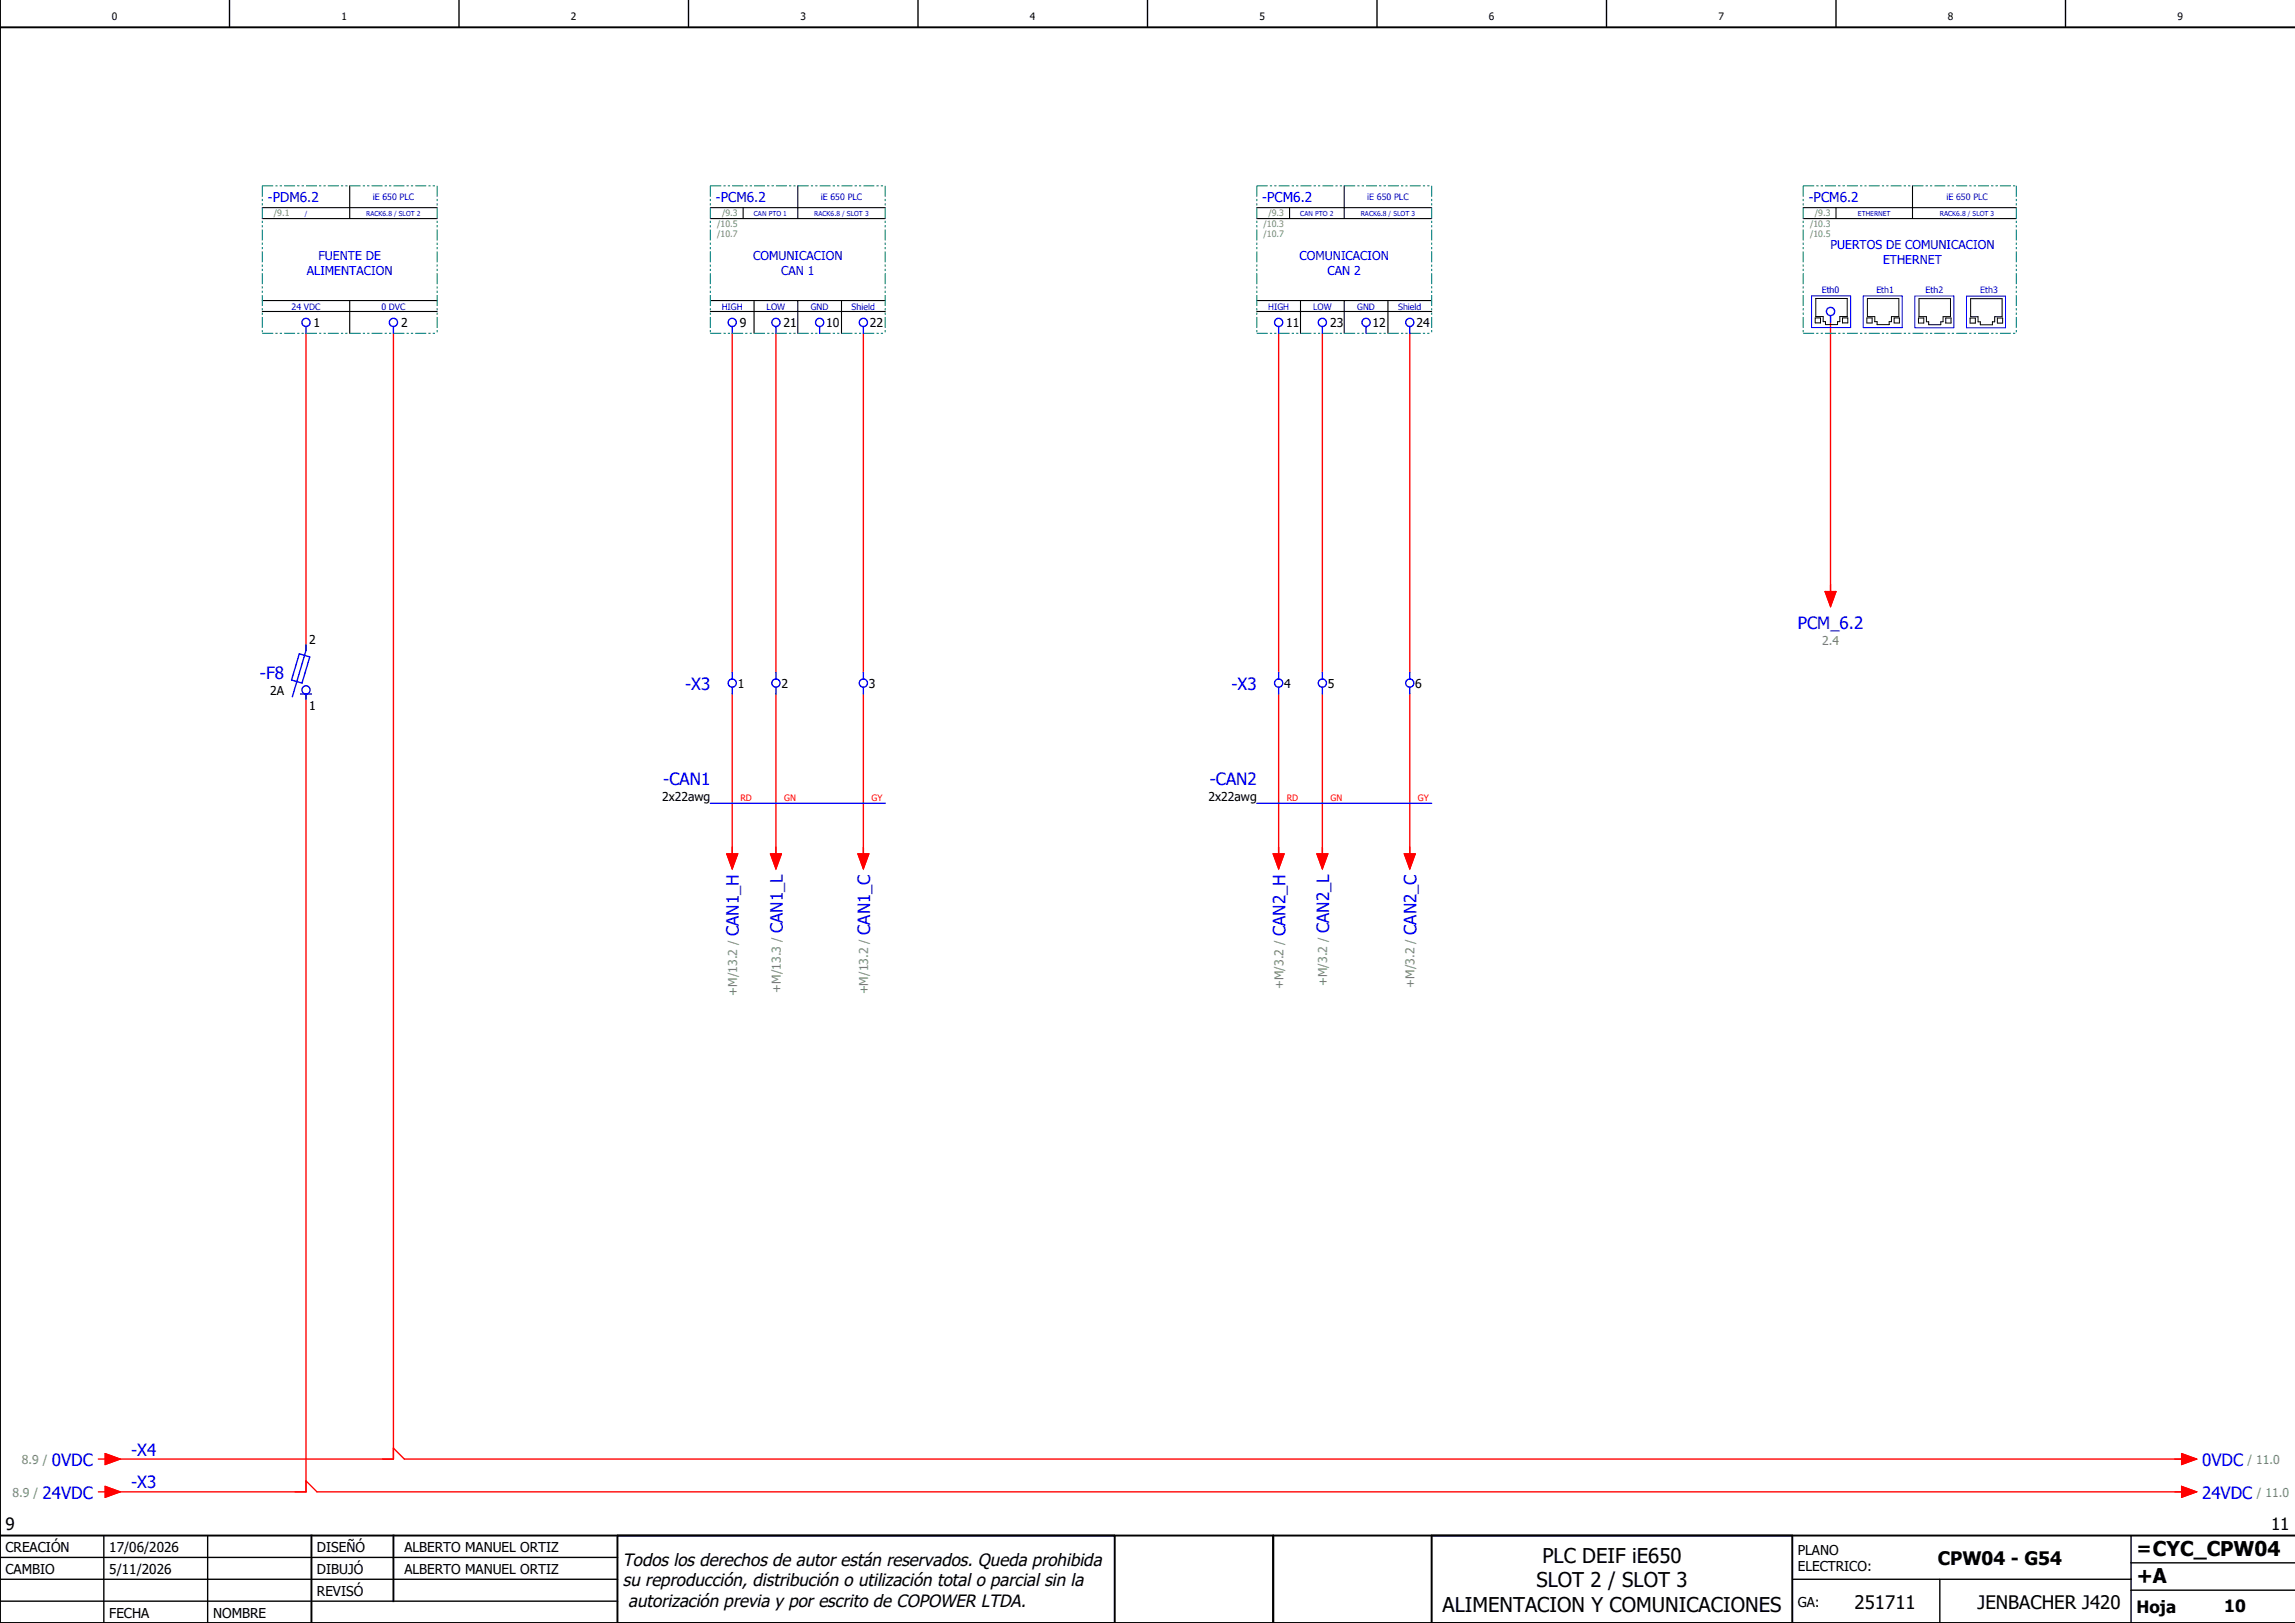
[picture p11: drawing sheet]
<svg xmlns="http://www.w3.org/2000/svg" width="420mm" height="297mm" viewBox="0 0 420 297" stroke-linecap="round" stroke-linejoin="round" font-family="sans-serif">
<defs><g id="words">
<g font-size="3.7">
<text x="282.3" y="286">PLC DEIF iE650</text>
<text x="281.2" y="290.5">SLOT 2 / SLOT 3</text>
<text x="391" y="289.8">+A</text>
<text x="264" y="295">ALIMENTACION Y COMUNICACIONES</text>
</g>
<g font-size="3.4">
<text x="354.6" y="286.4">CPW04 - G54</text>
<text x="391" y="284.6">=CYC_CPW04</text>
<text x="339.4" y="294.4">251711</text>
<text x="361.9" y="294.4">JENBACHER J420</text>
</g>
<g font-size="3.2">
<text x="114" y="286.5">Todos los derechos de autor están reservados. Queda prohibida</text>
<text x="114" y="290.2">su reproducción, distribución o utilización total o parcial sin la</text>
<text x="115" y="294">autorización previa y por escrito de COPOWER LTDA.</text>
</g>
<g font-size="3.1" fill="#00f">
<text x="329" y="115.1">PCM_6.2</text>
<text x="47.6" y="124.2">-F8</text>
<text x="125.4" y="126.2">-X3</text>
<text x="225.4" y="126.2">-X3</text>
<text x="121.4" y="143.7">-CAN1</text>
<text x="221.4" y="143.7">-CAN2</text>
<text x="135.2" y="171.3" transform="rotate(-90 135.2 171.3)">CAN1_H</text>
<text x="143.2" y="170.7" transform="rotate(-90 143.2 170.7)">CAN1_L</text>
<text x="159.2" y="171.1" transform="rotate(-90 159.2 171.1)">CAN1_C</text>
<text x="235.2" y="171.3" transform="rotate(-90 235.2 171.3)">CAN2_H</text>
<text x="243.2" y="170.7" transform="rotate(-90 243.2 170.7)">CAN2_L</text>
<text x="259.2" y="171.1" transform="rotate(-90 259.2 171.1)">CAN2_C</text>
<text x="9.5" y="268.2">0VDC</text>
<text x="24" y="266.4">-X4</text>
<text x="403" y="268.2">0VDC</text>
<text x="7.8" y="274.2">24VDC</text>
<text x="24" y="272.4">-X3</text>
<text x="403" y="274.2">24VDC</text>
</g>
<g font-size="3.1">
<text x="1" y="280">9</text>
<text x="415.6" y="280">11</text>
<text x="391" y="295.2">Hoja</text>
<text x="407" y="295">10</text>
</g>
<g font-size="2.5" fill="#00f">
<text x="49" y="37">-PDM6.2</text>
<text x="131" y="37">-PCM6.2</text>
<text x="231" y="37">-PCM6.2</text>
<text x="331" y="37">-PCM6.2</text>
</g>
<g font-size="2.5">
<text x="1" y="284">CREACIÓN</text>
<text x="20" y="284">17/06/2026</text>
<text x="58" y="284">DISEÑÓ</text>
<text x="74" y="284">ALBERTO MANUEL ORTIZ</text>
<text x="329" y="284.5">PLANO</text>
<text x="329" y="287.5">ELECTRICO:</text>
<text x="1" y="288">CAMBIO</text>
<text x="20" y="288">5/11/2026</text>
<text x="58" y="292">REVISÓ</text>
<text x="58" y="288">DIBUJÓ</text>
<text x="74" y="288">ALBERTO MANUEL ORTIZ</text>
<text x="329" y="294">GA:</text>
<text x="20" y="296">FECHA</text>
<text x="39" y="296">NOMBRE</text>
</g>
<g font-size="2.2" fill="#00f">
<text x="58.3" y="47.5">FUENTE DE</text>
<text x="137.8" y="47.5">COMUNICACION</text>
<text x="237.8" y="47.5">COMUNICACION</text>
<text x="335" y="45.5">PUERTOS DE COMUNICACION</text>
<text x="56.2" y="50.2">ALIMENTACION</text>
<text x="143" y="50.2">CAN 1</text>
<text x="243" y="50.2">CAN 2</text>
<text x="344.6" y="48.2">ETHERNET</text>
</g>
<g font-size="2.2">
<text x="57.4" y="59.9">1</text>
<text x="73.4" y="59.9">2</text>
<text x="135.4" y="59.9">9</text>
<text x="143.4" y="59.9">21</text>
<text x="151.2" y="59.9">10</text>
<text x="159.2" y="59.9">22</text>
<text x="235.4" y="59.9">11</text>
<text x="243.4" y="59.9">23</text>
<text x="251.2" y="59.9">12</text>
<text x="259.2" y="59.9">24</text>
<text x="56.6" y="117.9">2</text>
<text x="135" y="125.9">1</text>
<text x="143" y="125.9">2</text>
<text x="159" y="125.9">3</text>
<text x="235" y="125.9">4</text>
<text x="243" y="125.9">5</text>
<text x="259" y="125.9">6</text>
<text x="49.4" y="127.1">2A</text>
<text x="56.6" y="129.8">1</text>
<text x="121.2" y="146.5">2x22awg</text>
<text x="221.2" y="146.5">2x22awg</text>
</g>
<g font-size="2.2" fill="#7ca552">
<text x="333.4" y="118">2.4</text>
<text x="134.9" y="182.2" transform="rotate(-90 134.9 182.2)">+M/13.2 /</text>
<text x="142.9" y="181.7" transform="rotate(-90 142.9 181.7)">+M/13.3 /</text>
<text x="158.9" y="182" transform="rotate(-90 158.9 182)">+M/13.2 /</text>
<text x="234.9" y="181" transform="rotate(-90 234.9 181)">+M/3.2 /</text>
<text x="242.9" y="180.4" transform="rotate(-90 242.9 180.4)">+M/3.2 /</text>
<text x="258.9" y="180.8" transform="rotate(-90 258.9 180.8)">+M/3.2 /</text>
<text x="4" y="267.9">8.9 /</text>
<text x="411.3" y="267.9">/ 11.0</text>
<text x="2.3" y="273.9">8.9 /</text>
<text x="413" y="273.9">/ 11.0</text>
</g>
<g font-size="1.9">
<text x="20.5" y="3.6">0</text>
<text x="62.5" y="3.6">1</text>
<text x="104.5" y="3.6">2</text>
<text x="146.5" y="3.6">3</text>
<text x="188.5" y="3.6">4</text>
<text x="230.5" y="3.6">5</text>
<text x="272.5" y="3.6">6</text>
<text x="314.5" y="3.6">7</text>
<text x="356.5" y="3.6">8</text>
<text x="398.5" y="3.6">9</text>
</g>
<g font-size="1.6" fill="#7ca552">
<text x="50.1" y="39.5">/9.1</text>
<text x="131.2" y="41.5">/10.5</text>
<text x="132.1" y="39.5">/9.3</text>
<text x="231.2" y="41.5">/10.3</text>
<text x="232.1" y="39.5">/9.3</text>
<text x="331.2" y="41.5">/10.3</text>
<text x="332.1" y="39.5">/9.3</text>
<text x="131.2" y="43.4">/10.7</text>
<text x="231.2" y="43.4">/10.7</text>
<text x="331.2" y="43.4">/10.5</text>
</g>
<g font-size="1.6" fill="#00f">
<text x="68.2" y="36.6">iE 650 PLC</text>
<text x="150.2" y="36.6">iE 650 PLC</text>
<text x="250.2" y="36.6">iE 650 PLC</text>
<text x="356.2" y="36.6">iE 650 PLC</text>
<text x="333.4" y="53.6">Eth0</text>
<text x="343.4" y="53.6">Eth1</text>
<text x="352.4" y="53.6">Eth2</text>
<text x="362.4" y="53.6">Eth3</text>
<text x="53.4" y="56.6">24 VDC</text>
<text x="69.8" y="56.6">0 DVC</text>
<text x="132.1" y="56.6">HIGH</text>
<text x="140.3" y="56.6">LOW</text>
<text x="148.4" y="56.6">GND</text>
<text x="155.9" y="56.6">Shield</text>
<text x="232.1" y="56.6">HIGH</text>
<text x="240.3" y="56.6">LOW</text>
<text x="248.4" y="56.6">GND</text>
<text x="255.9" y="56.6">Shield</text>
</g>
<g font-size="1.6" fill="#f00">
<text x="135.5" y="146.5">RD</text>
<text x="143.5" y="146.5">GN</text>
<text x="159.5" y="146.5">GY</text>
<text x="235.5" y="146.5">RD</text>
<text x="243.5" y="146.5">GN</text>
<text x="259.5" y="146.5">GY</text>
</g>
<g font-size="1.2" fill="#00f">
<text x="55.8" y="39.5">/</text>
<text x="67" y="39.5">RACK6.8 / SLOT 2</text>
<text x="138" y="39.5">CAN PTO 1</text>
<text x="149" y="39.5">RACK6.8 / SLOT 3</text>
<text x="238" y="39.5">CAN PTO 2</text>
<text x="249" y="39.5">RACK6.8 / SLOT 3</text>
<text x="340" y="39.5">ETHERNET</text>
<text x="355" y="39.5">RACK6.8 / SLOT 3</text>
</g>
</g></defs>
<g fill="none" stroke="#000" stroke-width=".25">
<path d="M42 0v5M84 0v5M126 0v5M168 0v5M210 0v5M252 0v5M294 0v5M336 0v5M378 0v5M0 285h113M0 293h113M0 289h113"/>
<path d="M19 281v16M38 281v16M328 289h62M355 289v8M390 291h30M390 281v16M390 286h30"/>
</g>
<path d="M0 5h420M0 0v297h420M0 281h420M57 281v16M72 281v12M113 281v16M204 281v16M233 281v16M262 281v16M328 281v16" fill="none" stroke="#000" stroke-width=".35"/>
<g fill="none" stroke="#f00" stroke-width=".25">
<path d="M335 59v50M56 61v58M72 61v206h-52M134 61v62M142 61v62M158 61v62M234 61v62M242 61v62M258 61v62M334 108.3h2l-1 2.7zM56 127v146h-36M134 127v30"/>
<path d="M142 127v30M158 127v30M234 127v30M242 127v30M258 127v30M133 156.3h2l-1 2.7zM141 156.3h2l-1 2.7zM157 156.3h2l-1 2.7zM233 156.3h2l-1 2.7zM241 156.3h2l-1 2.7zM257 156.3h2l-1 2.7zM18 273h1.2"/>
<path d="M18 267h1.2M19.2 272l2.8 1-2.8 1zM19.2 266l2.8 1-2.8 1zM56 271l2 2h342M72 265l2 2h326M399.2 266l2.8 1-2.8 1zM399.2 272l2.8 1-2.8 1z"/>
</g>
<g fill="none" stroke="#000" stroke-width=".2">
<path d="M48 38h32M64 34v6M130 38h32M136 38v2M146 34v6M230 38h32M236 38v2M246 34v6M330 38h39M336 38v2M350 34v6M48 40h32"/>
<path d="M48 57h32M48 55h32M64 55v6M130 40h32M130 57h32M130 55h32M138 55v6M146 55v6M154 55v6M230 40h32M230 57h32M230 55h32"/>
<path d="M238 55v6M246 55v6M254 55v6M330 40h39"/>
</g>
<path d="M332.2 58.2h1v.9h-1zM332.3 54.6h5.8v3.3h-1.4v1h-.4v.5h-2.2v-.5h-.4v-1h-1.4zM337.2 58.2h1v.9h-1zM341.6 58.2h1v.9h-1zM341.7 54.6h5.8v3.3h-1.4v1h-.4v.5h-2.2v-.5h-.4v-1h-1.4zM346.6 58.2h1v.9h-1zM351.1 58.2h1v.9h-1zM351.2 54.6h5.8v3.3h-1.4v1h-.4v.5h-2.2v-.5h-.5v-1h-1.3zM356.1 58.2h.9v.9h-.9zM360.5 58.2h1v.9h-1zM360.6 54.7h5.8v3.3h-1.4v.9h-.4v.5h-2.2v-.5h-.4v-.9h-1.4zM365.5 58.2h1v.9h-1z" fill="none" stroke="#000" stroke-width=".18"/>
<path d="M331.5 54.1h7.2v5.9h-7.2zM341 54.2h7.1v5.8h-7.1zM350.4 54.2h7.2v5.8h-7.2zM359.9 54.2h7.1v5.8h-7.1z" fill="none" stroke="#00f" stroke-width=".18"/>
<g fill="none" stroke="#00f" stroke-width=".25">
<path d="M56 59.7v1.3M72 59.7v1.3M134 59.7v1.3M142 59.7v1.3M150 59.7v1.3M158 59.7v1.3M234 59.7v1.3M242 59.7v1.3M250 59.7v1.3M258 59.7v1.3M335 57.8v1.2M54.8 119.6l1.9 .6-1.4 4.8-1.9-.6z"/>
<path d="M56 118v1l-2.5 8.5M55 127h2M56 127v1M134 123v1.3M134 125.8v1.2M142 123v1.3M142 125.8v1.2M158 123v1.3M158 125.8v1.2M234 123v1.3M234 125.8v1.2M242 123v1.3"/>
<path d="M242 125.8v1.2M258 123v1.3M258 125.8v1.2M130 147h32M230 147h32"/>
<circle cx="56" cy="59" r=".75"/>
<circle cx="72" cy="59" r=".75"/>
<circle cx="134" cy="59" r=".75"/>
<circle cx="142" cy="59" r=".75"/>
<circle cx="150" cy="59" r=".75"/>
<circle cx="158" cy="59" r=".75"/>
<circle cx="234" cy="59" r=".75"/>
<circle cx="242" cy="59" r=".75"/>
<circle cx="250" cy="59" r=".75"/>
<circle cx="258" cy="59" r=".75"/>
<circle cx="335" cy="57" r=".75"/>
<circle cx="56" cy="126.2" r=".75"/>
<circle cx="134" cy="125" r=".75"/>
<circle cx="142" cy="125" r=".75"/>
<circle cx="158" cy="125" r=".75"/>
<circle cx="234" cy="125" r=".75"/>
<circle cx="242" cy="125" r=".75"/>
<circle cx="258" cy="125" r=".75"/>
</g>
<g fill="none" stroke="#008080" stroke-width=".2" stroke-dasharray="2 .4 .4 .4 .4 .4" stroke-linecap="butt">
<path d="M48 34h32M48 34v27M80 34v27M130 34h32M130 34v27M162 34v27M230 34h32M230 34v27M262 34v27M330 34h39M330 34v27M369 34v27"/>
<path d="M48 61h32M130 61h32M230 61h32M330 61h39"/>
</g>
<g fill="#f00" stroke="#f00" stroke-width=".18">
<path d="M19.2 272l2.8 1-2.8 1z"/>
<path d="M19.2 266l2.8 1-2.8 1z"/>
<path d="M399.2 266l2.8 1-2.8 1z"/>
<path d="M399.2 272l2.8 1-2.8 1z"/>
<path d="M334 108.3h2l-1 2.7z"/>
<path d="M133 156.3h2l-1 2.7z"/>
<path d="M141 156.3h2l-1 2.7z"/>
<path d="M157 156.3h2l-1 2.7z"/>
<path d="M233 156.3h2l-1 2.7z"/>
<path d="M257 156.3h2l-1 2.7z"/>
<path d="M241 156.3h2l-1 2.7z"/>
</g>
<use href="#words"/>
</svg>
